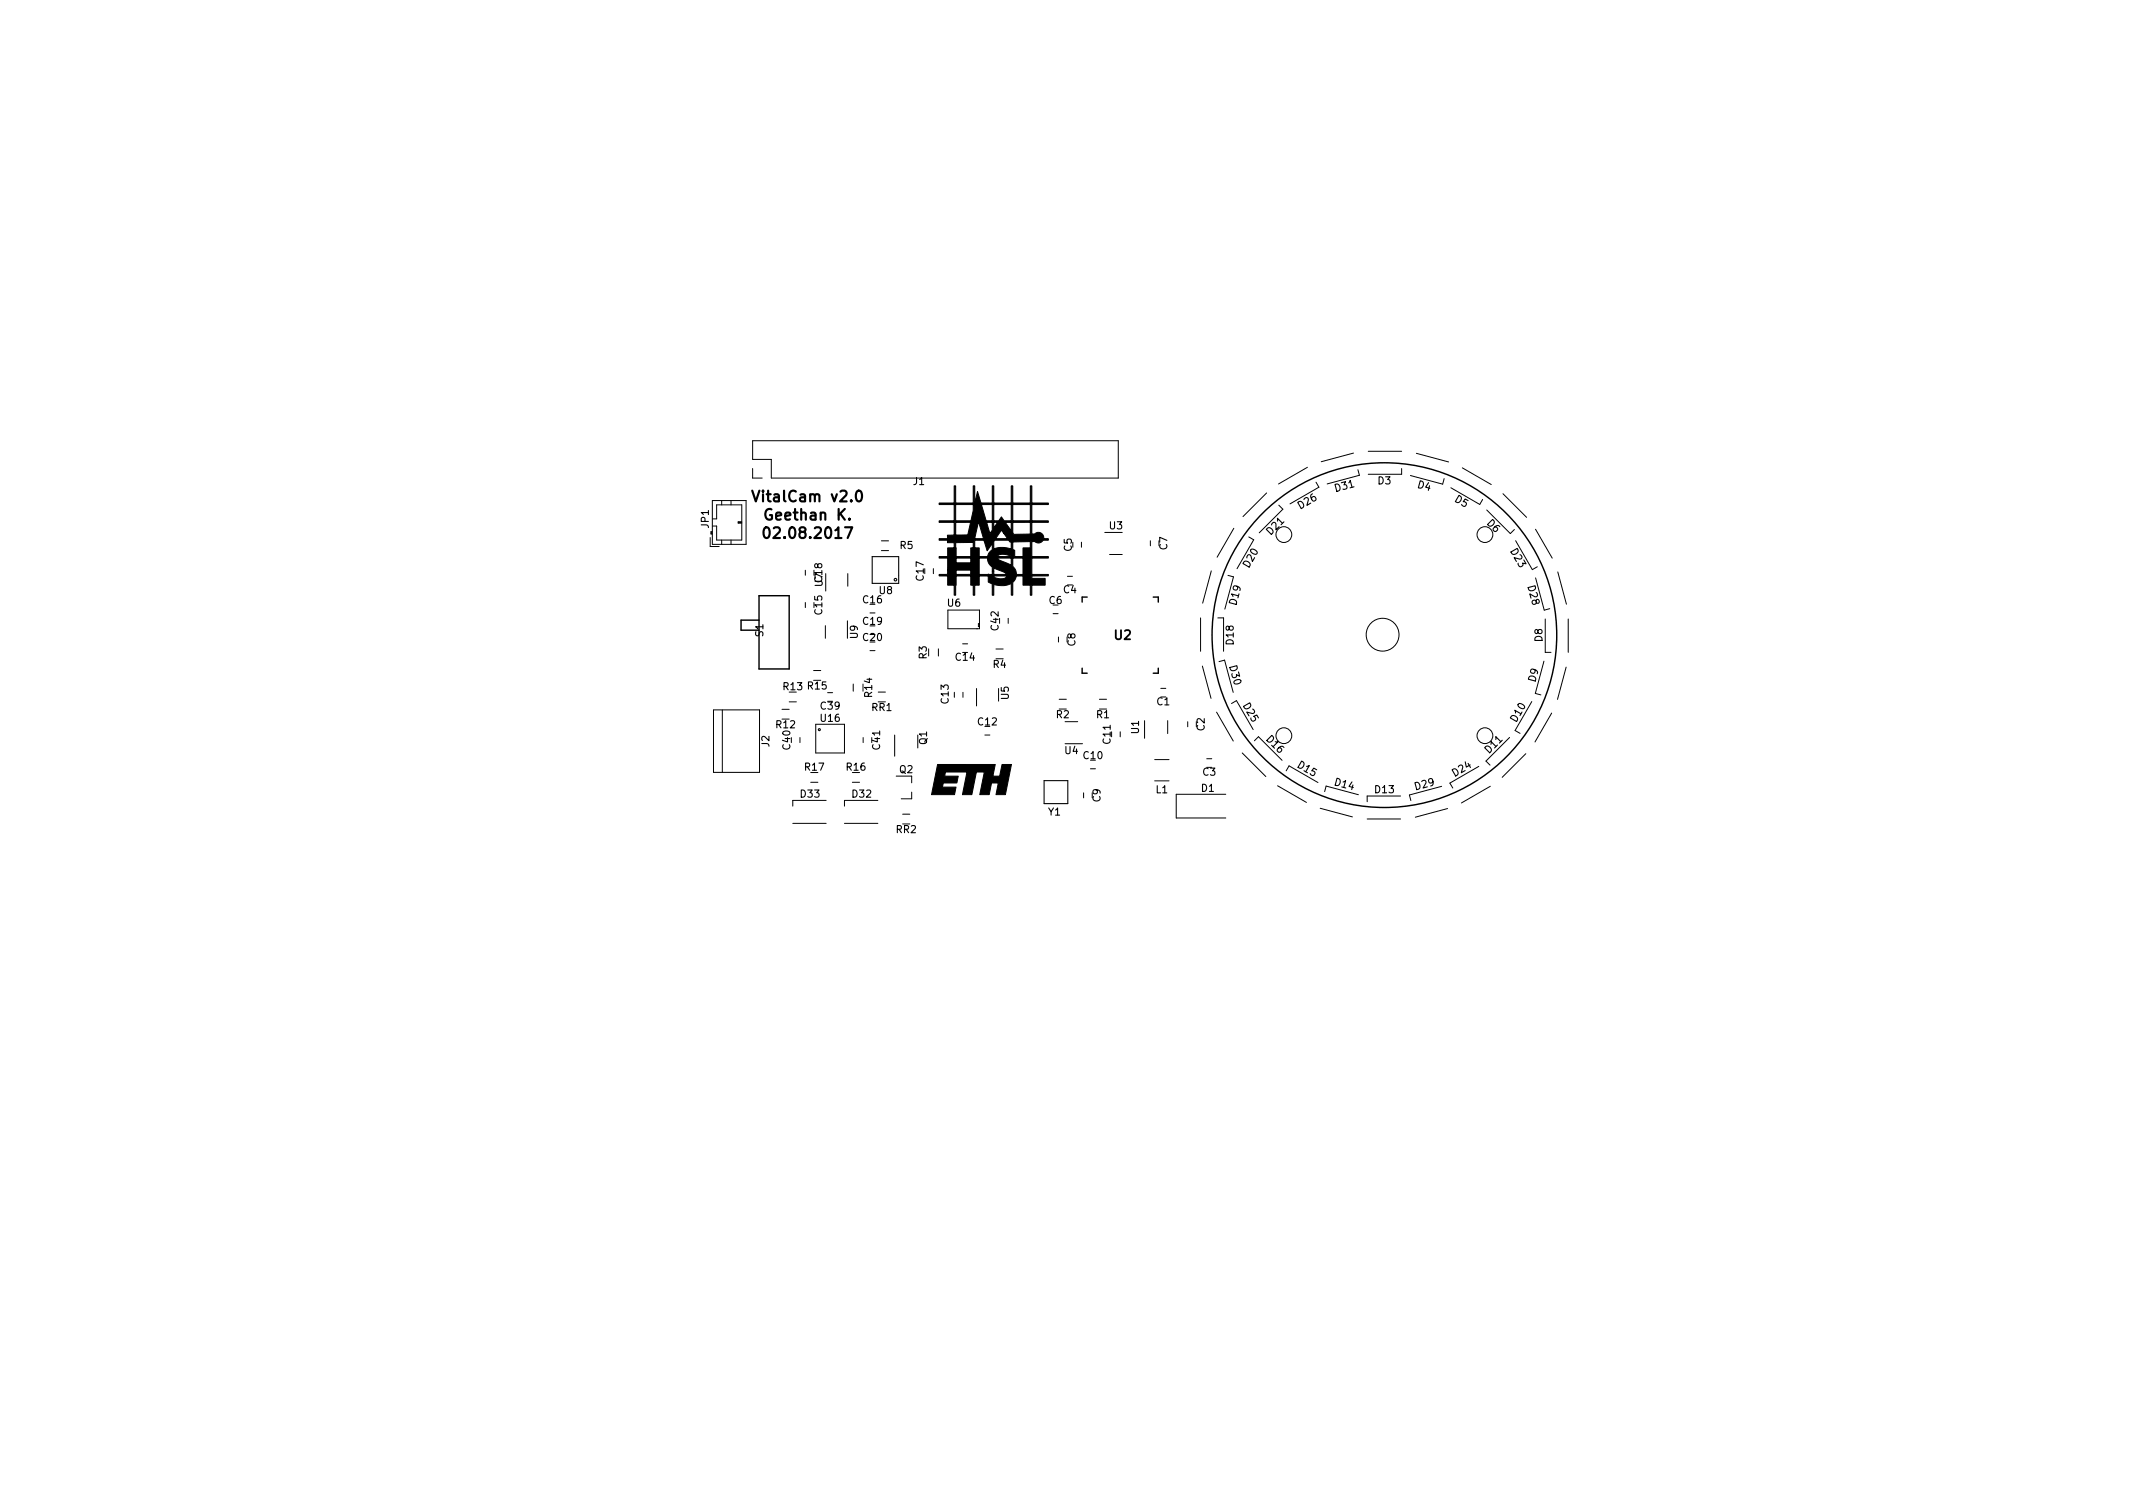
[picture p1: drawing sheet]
<svg xmlns="http://www.w3.org/2000/svg" width="297mm" height="210mm" viewBox="0 0 297 210" stroke-linecap="round" stroke-linejoin="round" font-family="sans-serif">
<defs><g id="words">
<g font-size="2.1">
<text x="105.7" y="69.9">VitalCam v2.0</text>
<text x="107" y="72.4">Geethan K.</text>
<text x="107.2" y="75">02.08.2017</text>
</g>
<text font-size="1.8" x="155.2" y="89.1">U2</text>
<g font-size="1.4">
<text x="127.2" y="67.5">J1</text>
<text x="181.2" y="70.9" transform="rotate(-30 181.2 70.9)">D26</text>
<text x="186.1" y="68.5" transform="rotate(-15 186.1 68.5)">D31</text>
<text x="191.9" y="67.4">D3</text>
<text x="197.4" y="67.9" transform="rotate(15 197.4 67.9)">D4</text>
<text x="202.5" y="69.8" transform="rotate(30 202.5 69.8)">D5</text>
<text x="98.7" y="73.5" transform="rotate(-90 98.7 73.5)">JP1</text>
<text x="125.3" y="76.4">R5</text>
<text x="149.2" y="76.7" transform="rotate(-90 149.2 76.7)">C5</text>
<text x="154.5" y="73.7">U3</text>
<text x="162.6" y="76.5" transform="rotate(-90 162.6 76.5)">C7</text>
<text x="177" y="74.5" transform="rotate(-45 177 74.5)">D21</text>
<text x="207" y="73" transform="rotate(45 207 73)">D6</text>
<text x="210.3" y="76.8" transform="rotate(60 210.3 76.8)">D23</text>
<text x="114.5" y="81" transform="rotate(-90 114.5 81)">C18</text>
<text x="114.5" y="81.6" transform="rotate(-90 114.5 81.6)">U7</text>
<text x="120.2" y="84">C16</text>
<text x="122.5" y="82.7">U8</text>
<text x="128.6" y="80.8" transform="rotate(-90 128.6 80.8)">C17</text>
<text x="148.1" y="82.6">C4</text>
<text x="174" y="79" transform="rotate(-60 174 79)">D20</text>
<text x="212.7" y="81.8" transform="rotate(75 212.7 81.8)">D28</text>
<text x="106.3" y="88.6" transform="rotate(-90 106.3 88.6)">S1</text>
<text x="114.5" y="85.5" transform="rotate(-90 114.5 85.5)">C15</text>
<text x="119.5" y="88.9" transform="rotate(-90 119.5 88.9)">U9</text>
<text x="120.2" y="87">C19</text>
<text x="120.2" y="89.2">C20</text>
<text x="132" y="84.5">U6</text>
<text x="139.1" y="87.7" transform="rotate(-90 139.1 87.7)">C42</text>
<text x="146.1" y="84.1">C6</text>
<text x="149.8" y="89.9" transform="rotate(-90 149.8 89.9)">C8</text>
<text x="171.8" y="89.7" transform="rotate(-90 171.8 89.7)">D18</text>
<text x="172.2" y="84.2" transform="rotate(-75 172.2 84.2)">D19</text>
<text x="214.8" y="89.3" transform="rotate(-90 214.8 89.3)">D8</text>
<text x="129.1" y="91.7" transform="rotate(-90 129.1 91.7)">R3</text>
<text x="133.1" y="92">C14</text>
<text x="138.3" y="93">R4</text>
<text x="171.2" y="92.9" transform="rotate(75 171.2 92.9)">D30</text>
<text x="213.8" y="95" transform="rotate(-75 213.8 95)">D9</text>
<text x="108.1" y="101.4">R12</text>
<text x="109.1" y="96.1">R13 R15</text>
<text x="114.3" y="98.8">C39</text>
<text x="114.3" y="100.5">U16</text>
<text x="121.4" y="99">RR1</text>
<text x="121.5" y="97" transform="rotate(-90 121.5 97)">R14</text>
<text x="132.1" y="97.9" transform="rotate(-90 132.1 97.9)">C13</text>
<text x="136.2" y="101">C12</text>
<text x="140.5" y="97.4" transform="rotate(-90 140.5 97.4)">U5</text>
<text x="147.1" y="100">R2</text>
<text x="152.7" y="100">R1</text>
<text x="161.1" y="98.2">C1</text>
<text x="167.7" y="101.7" transform="rotate(-90 167.7 101.7)">C2</text>
<text x="173.1" y="98.3" transform="rotate(60 173.1 98.3)">D25</text>
<text x="211.2" y="100.5" transform="rotate(-60 211.2 100.5)">D10</text>
<text x="107.1" y="104" transform="rotate(-90 107.1 104)">J2</text>
<text x="110.1" y="104.3" transform="rotate(-90 110.1 104.3)">C40</text>
<text x="112.1" y="107.3">R17</text>
<text x="117.9" y="107.3">R16</text>
<text x="122.5" y="104.3" transform="rotate(-90 122.5 104.3)">C41</text>
<text x="125.3" y="107.6">Q2</text>
<text x="129.1" y="103.7" transform="rotate(-90 129.1 103.7)">Q1</text>
<text x="148.3" y="105">U4</text>
<text x="150.9" y="105.7">C10</text>
<text x="154.6" y="103.5" transform="rotate(-90 154.6 103.5)">C11</text>
<text x="158.6" y="102.1" transform="rotate(-90 158.6 102.1)">U1</text>
<text x="167.5" y="108">C3</text>
<text x="176.3" y="103.1" transform="rotate(45 176.3 103.1)">D16</text>
<text x="180.7" y="106.9" transform="rotate(30 180.7 106.9)">D15</text>
<text x="207.4" y="104.9" transform="rotate(-45 207.4 104.9)">D11</text>
<text x="111.5" y="111">D33</text>
<text x="118.7" y="111">D32</text>
<text x="146" y="113.5">Y1</text>
<text x="153.2" y="111.6" transform="rotate(-90 153.2 111.6)">C9</text>
<text x="161" y="110.4">L1</text>
<text x="167.3" y="110.2">D1</text>
<text x="185.9" y="109.4" transform="rotate(15 185.9 109.4)">D14</text>
<text x="191.5" y="110.4">D13</text>
<text x="197.3" y="110" transform="rotate(-15 197.3 110)">D29</text>
<text x="202.7" y="108.1" transform="rotate(-30 202.7 108.1)">D24</text>
<text x="124.8" y="116">RR2</text>
</g>
</g></defs>
<path d="M104.8 68.3l.5 1.5 .5-1.5M106.5 73.5a.36 .36 0 0 1 .6 .2 .77 .77 0 0 1-.4 1.2 1 1 0 0 1-.2-1.4zM117.7 73.4h1l-.7 1.5M119.3 68.5a.36 .36 0 0 1 .4-.2 .36 .36 0 0 1 .3 .3 .77 .77 0 0 1-.5 1.2 .91 .91 0 0 1-.2-1.3z" fill="none" stroke="#000" stroke-width=".3"/>
<g fill="none" stroke="#000" stroke-width=".2">
<path d="M105.7 86.3h-2.5v1.4h2.5M105.7 82.9h4.2v10.2h-4.2zM150.7 93v.7h.7M151.4 83.1h-.7v.7M160.6 83.1h.7v.7M161.3 93v.7h-.7"/>
<circle cx="192.8" cy="88.4" r="24"/>
</g>
<g fill="none" stroke="#000" stroke-width=".15">
<path d="M121.5 77.5h3.7v3.7h-3.7zM145.4 108.7h3.3v3.2h-3.3z"/>
<circle cx="124.7" cy="80.7" r=".18"/>
<circle cx="114.1" cy="101.6" r=".14"/>
</g>
<g fill="none" stroke="#000" stroke-width=".14">
<path d="M98.9 74.8v1.3h1.2M99.1 74v.3M99.2 69.7h4.7v6.1h-4.7zM99.2 72.2h.6v-1.9h3.5v4.9h-3.5v-2h-.6M99.2 74h-.2v.3h.2M100.5 69.7v.6M100.5 75.2v.6M101.8 69.7v.6M101.8 75.2v.6M102.8 72.7h.5M103.3 72.6h-.5v.2h.5M104.8 61.4h50.9v5.2h-48.3v-2.6h-2.6z"/>
<path d="M104.8 65.2v1.4h1.3M112.1 79.4v.7M115 79.9v2.4M118.1 79.9v1.7M122.7 76.7h1M122.7 75.3h1M130 79.2v.7M150.6 75.5v.7M153.9 74.1h2.4M154.5 77.2h1.8M160.2 75.3v.7M168.7 79.5l-1.2 4.5"/>
<path d="M171.8 73.6l-2.3 4M173.9 74.8l.7 .4-2.3 4M176.4 68.6l-3.3 3.3M178.1 70.3l.5 .6-3.2 3.3M182.1 65.1l-4.1 2.3M183.3 67.1l.4 .7-4.1 2.4M188.5 63.1l-4.5 1.2M189.1 65.4l.2 .8-4.5 1.2M190.5 62.8h4.7M195.2 65.2v.8h-4.7M196.4 66.2l4.5 1.2 .2-.8M197.2 63.1l4.5 1.2"/>
<path d="M202 67.9l4.1 2.3 .4-.7M203.6 65.1l4.1 2.4M207 71l3.3 3.3 .6-.6M209.3 68.7l3.3 3.3M211.1 75.3l2.3 4 .7-.4M213.8 73.7l2.4 4M216.9 79.6l1.2 4.5M99.4 98.8h6.4v8.7h-6.4zM100.6 98.8v8.7M108.9 98.8h1M109.9 97.7h1M112.1 83.9v.7"/>
<path d="M113.3 93.4h1M114.9 87.1v1.8M115.2 96.4h.7M118 86.4v2.5M118.8 95.2v1M121.2 85.3h.6M121.2 90.6h.6M122.3 96.4h1M130.7 90.3v1M132 84.9h4.4v2.6h-4.4zM132.9 96.4v.7M134.1 89.6h.7"/>
<path d="M134.1 96.4v.7M136 95.9v2.4M136.4 86.8h-.2v.4h.2M138.7 90.4h1M140.4 86.1v.7M146.6 85.4h.7M147.4 88.7v.7M147.5 97.4h1M148.6 80.2h.7M153.1 97.4h1M161.6 95.8h.7M167.2 86v4.7"/>
<path d="M167.4 92.7l1.2 4.5M169.4 99.2l2.3 4M169.6 86h.8v4.7M169.8 92.1l.7-.2 1.2 4.5M171 80.1l.8 .2-1.2 4.5M171.5 98l.7-.4 2.3 4M213.3 97.7l-2.3 4 .7 .4M213.8 80.5l1.2 4.5 .8-.2M215 92.1l-1.2 4.5 .8 .2M215.2 86.2v4.6h.8M216.1 99.3l-2.3 4M218.1 92.9l-1.2 4.5"/>
<path d="M218.4 86.2v4.6M110.4 114.6h4.7M111.4 102.7v.7M112.9 108.9h1M113.6 100.8h4v4h-4zM115.1 111.4h-4.7v.8M117.6 114.6h4.6M118.7 108.9h1M120.2 102.7v.7M122.2 111.4h-4.6v.8M124.6 102.3v3M124.8 108.1h2.2v.9"/>
<path d="M125.7 113.4h1M127 110.3v.9h-1.5M127.8 102.3v1.8M137.2 102.3h.7M148.3 100.5h1.8M148.3 103.6h2.5M150.9 110.4v.7M151.9 107h.7M156 101.9v.7M159.4 100.3v2.5M160.8 105.8h2M160.8 108.7h2"/>
<path d="M162.6 100.3v1.8M165.4 100.5v.7M168 105.6h.7M170.7 110.6h-6.9v3.3h6.9M173 104.8l3.3 3.3M174.7 103.1l.6-.5 3.2 3.3M177.9 109.4l4 2.3M179.1 107.3l.4-.7 4 2.4M183.8 112.5l4.5 1.2M184.5 110.2l.2-.7 4.5 1.2M190.4 114h4.6M195 110.8h-4.6v.8"/>
<path d="M200.8 109.5l-4.5 1.2 .2 .8M201.6 112.6l-4.5 1.2M205.9 106.7l-4 2.3 .4 .7M207.5 109.5l-4 2.3M210.2 102.7l-3.3 3.3 .6 .5M212.5 104.9l-3.3 3.3"/>
<circle cx="178.8" cy="74.4" r="1.1"/>
<circle cx="206.8" cy="74.4" r="1.1"/>
<circle cx="192.5" cy="88.4" r="2.29"/>
<circle cx="178.8" cy="102.4" r="1.1"/>
<circle cx="206.8" cy="102.4" r="1.1"/>
</g>
<path d="M132.9 67.7h.2v2.3h2.4v-2.3h.2l.1 2.3 .3-1.6 .5 1.6h1.6v-2.3h.2v2.3h2.4v-2.3h.2v2.3h2.5v-2.3h.2v2.3h2.3v.3h-2.3v2.2h2.3v.2h-2.3v1.7l.4-.1a.75 .75 0 0 1 .8-.1 .75 .75 0 0 1 .4 .8h.7v.2h-.7l-.2 .2a.75 .75 0 0 1-1 0h-.4v2.1h2.3v.2h-2.3v2.3h2.3v.2h-2.3v.3h1.8v1h-1.8v1.4h-.2v-1.4h-1v-1.3h-1l-.1 .5-.4 .4v1.8h-.2v-1.7l-.1 .1a3.8 3.8 0 0 1-2.3 .1v1.5h-.2v-1.6l-.6-.2v-.9h.8v.2a1.85 1.85 0 0 0 1.7 0l.1-.2h-3.8v1.3h-.7v1.4h-.2v-1.4h-.3v-1.3h-2l-.1 2.7h-.2v-1.4h-.9v-1.3h-1.2v-.2h1.2v-.6h1.2v.6h2v-.6h-3.2v-1.7h1.2v.7h2v-.7h1.2v2.3h1.8v-.5h.2v.5h1.8a4.2 4.2 0 0 0-1.8-.9v.4h-.2v-.5l-.5-.6-.2-.7h1.4a5 5 0 0 0 1.9 1v-1h.2v1.2l.4 .5 .2 .6h.9v-2.3h-11.7v-.2h1.2v-1.2h1.2v1.2h2v-1.2h1.2v1.2h4.4a1.98 1.98 0 0 0-1.8-.1l-.1 .1h-1.4l.2-.5 .5-.4v-.9l-.7 1-.4-1.3h1.3v1a3.6 3.6 0 0 1 2.4 0v-.9h.2v1l.3 .1v.9h1.2v-1.2h1v-.9l-2.9 .1-.1-.3h-2l-.1 .2-2.7-.2v1.1h-.2v-.8l-2.4 .1v.7h-.2v-.7h-1v-.4h-1.1v-.2h9.5l-.6-.8h1.3l.2 .2h2.3v-1.7h-2.5v1.5h-1.3l-.2-.4-.8 1.2h-1.7l-.7-2.3h1.1l.5 1.6 .3-.5v-1.1h.2v.8l.5-.8h1.1l.8 1.2v-1.2h-4.5l-.6 2.3h-3.8v-.5h2.9l.4-1.8h-2.1v1.8h-.2v-1.8h-2.1v-.2h2.1v-2.2h.2v2.2h2.1l.3-1.4v-.8h1.2l.6 2.2h.9v-2.2h.2v2.2h.7l.4-.5 .3 .5h1v-2.2h.2v2.2h2.5v-2.2h-12.7v-.3h2.1zM130.6 106.4h8l-.3 1.7h.9l.3-1.7h1.4l-.9 4.2h-1.3l.3-1.6h-.2h-.7l-.3 1.6h-1.4l.7-3.1h-.2h-.9l-.7 3.1h-1.3l.7-3.1h-1.5h-1.5l-.2 .6h1.9l-.1 .9h-1.9l-.2 .6h1.9l-.2 1h-3.2z" fill="#000" stroke="#000" stroke-width=".14"/>
<use href="#words"/>
</svg>
